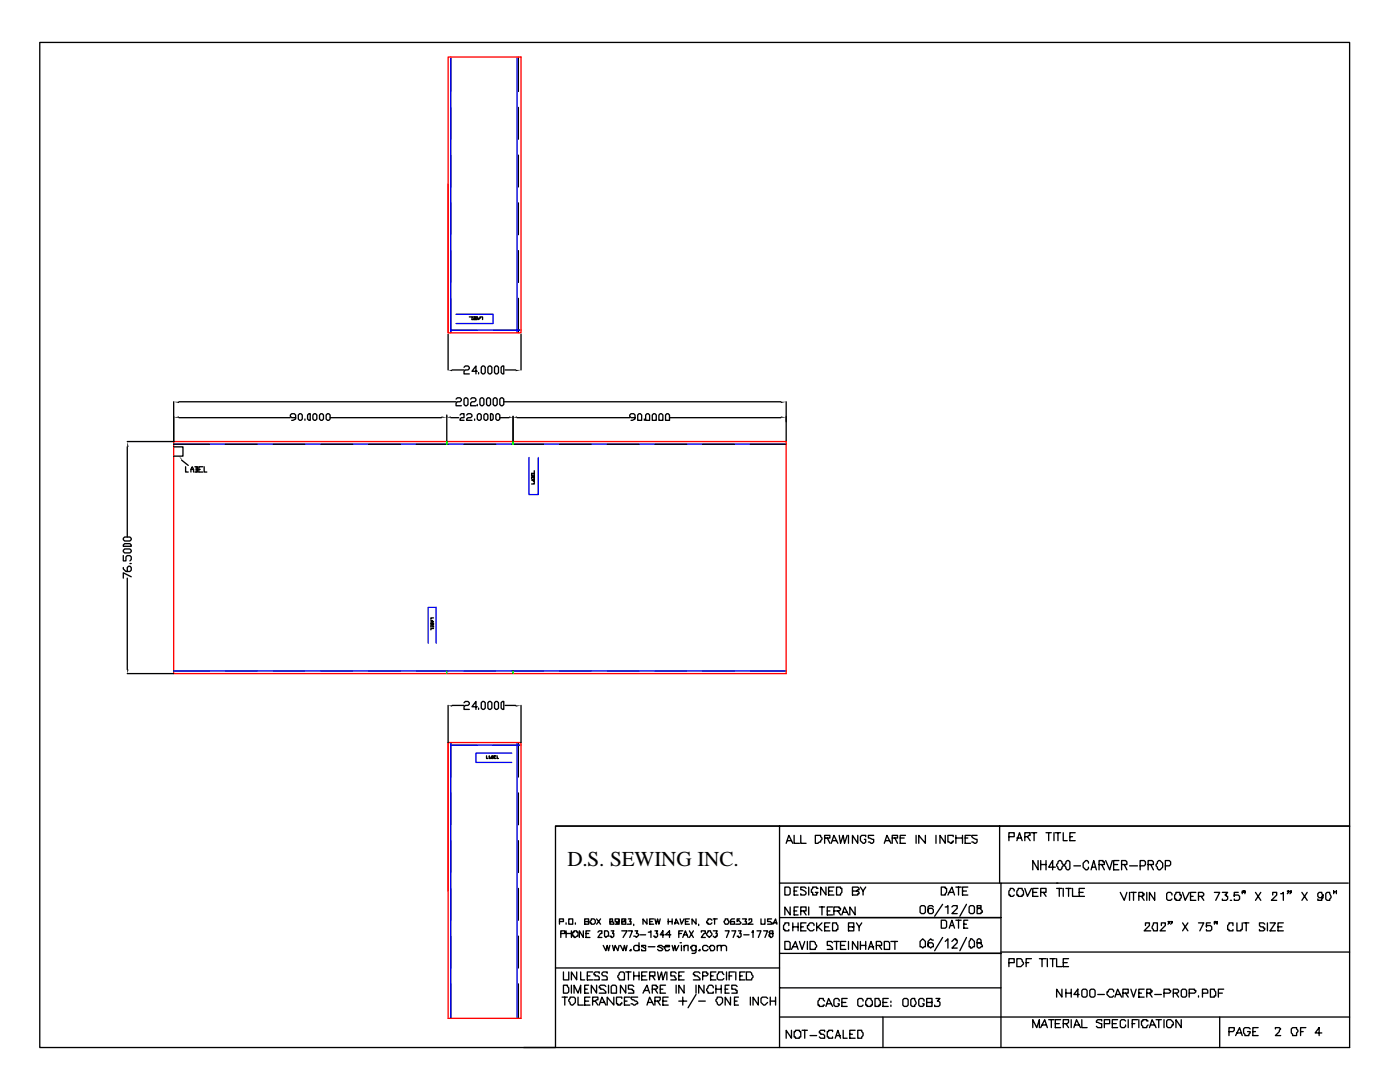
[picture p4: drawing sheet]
<svg xmlns="http://www.w3.org/2000/svg" width="279mm" height="216mm" viewBox="0 0 279 216" stroke-linecap="round" stroke-linejoin="round" font-family="sans-serif">
<defs><g id="words">
<text font-size="4.2" x="113.2" y="172.8">D.S. SEWING INC.</text>
</g></defs>
<path d="M89.4 36.8v29.6h14.6v-55h-14.6v55M34.7 88.1h122.2v46.3h-122.2zM89.4 148.2v55h14.6v-55h-14.6v29.6" fill="none" stroke="#f00" stroke-width=".26"/>
<path d="M90 11.4v55M103.2 11.4v55M90 65.9h14M91 62.7h7.4v1.9h-7.4M34.7 88.6h122.2M105.6 91.3v7.4h1.8v-7.4M34.7 133.9h122.2M85.5 128.3v-7.1h1.5v7.1M90 148.2v55M90 148.7h14M102.1 150.3h-7.1v1.8h7.1M103.2 148.2v55" fill="none" stroke="#00f" stroke-width=".26"/>
<g fill="none" stroke="#000" stroke-width=".26">
<path d="M7.9 8.5h261.4v156.3h-158.4v44.2h-103zM90 11.4v6.9M103.5 11.4v6.9M90 21.4v6.4M90 31v6.3M103.5 21.4v6.4M103.5 31v6.3M90 40.5v6.3M90 50v6.4M90 59.5v6.9M103.5 40.5v6.3M103.5 50v6.4"/>
<path d="M103.5 59.5v6.9M89.4 66.7v7.1M90 65.9h5.2M90.2 73.8h2.4M91 79.6l.3-.2h.5l.3 .2v.3l-.3 .3h-.5l-.3 .2v.6h1.1M92.6 79.6l.3-.2h.2l.3 .2v1.1l-.3 .3h-.2l-.3-.3zM92.6 73.3l.3-.3h.5l.3 .3v.3l-.3 .2h-.5l-.3 .3v.5h1.1M93.7 63.2h.5M93.9 79.6l.3-.2h.5l.3 .2v.3l-.3 .3h-.5l-.3 .2v.6h1.1M94.2 63.2h.5v.6h-.5zM94.5 63.5h.2M95 63.2v.6"/>
<path d="M95.2 74.1h-1l.8-1.1v1.6M95.2 63.8h-.5v-.3h.3h-.3v-.3h.5v.3l.3 .3 .3-.3v-.3h.5v.6M95.2 63.5h.6M95.5 74.3v.3M95.8 79.6l.2-.2h.3l.3 .2v1.1l-.3 .3h-.3l-.2-.3zM96 73.3l.3-.3h.3l.2 .3v1l-.2 .3h-.3l-.3-.3zM97.1 79.6l.3-.2h.2l.3 .2v1.1l-.3 .3h-.2l-.3-.3zM97.6 73h.3l.3 .3v1l-.3 .3h-.3l-.2-.3v-1zM98.4 79.6l.3-.2h.3l.2 .2v1.1l-.2 .3h-.3l-.3-.3zM98.4 65.9h5.6M99 73h.2l.3 .3v1l-.3 .3h-.2l-.3-.3v-1zM99.7 79.6l.3-.2h.3l.2 .2v1.1l-.2 .3h-.3l-.3-.3z"/>
<path d="M100 73.3l.3-.3h.2v1.6h-.2l-.3-.3zM100.8 73.8h2.1M104 66.7v7.1M25.4 89.2v18M34.7 89.2h1.8v1.8h-1.8M34.7 88.6h7.1M34.7 80.2v7.9h-9.3M35.7 80.2h55.3M35.7 83.3h22.2M36.2 91.8l1.4 1.1M37 93.1v1.1h.6M38.1 94.2v-.5l.3-.6 .2 .6v.5"/>
<path d="M38.1 93.7h.5M38.9 93.1h.5v.6M39.2 93.7h.2v.5h-.5M39.2 93.1v1.1M39.7 93.7h.3M40.5 93.1h-.8v1.1h.8M40.7 93.1v1.1h.6M45 88.6h6.3M54.5 88.6h6.4M59 83.3h-.8l-.3-.2v-.3l.3-.3h.5l.3 .3v.8l-.8 .3M59.8 82.5h.3l.2 .3v.8l-.2 .3h-.3l-.3-.3v-.8zM60.9 83.6v.3"/>
<path d="M61.4 82.8l.2-.3h.3v1.4h-.3l-.2-.3zM62.7 82.5h.3l.2 .3v.8l-.2 .3h-.3l-.3-.3v-.8zM63.8 82.8l.2-.3h.3l.3 .3v.8l-.3 .3h-.3l-.2-.3zM64 88.6h6.4M65.4 82.5h.2l.3 .3v.8l-.3 .3h-.2l-.3-.3v-.8zM65.9 83.3h22.2M73.6 88.6h6.3M83.1 88.6h6.3M89.2 82.8v5.3M90 83.3h1.5M91.8 82.8l.3-.3h.5v.8h-.5l-.3 .3v.3h.8M92.6 88.6h6.4"/>
<path d="M93.1 82.8l.3-.3h.5l.3 .3v.3l-.3 .2h-.5l-.3 .3v.3h1.1M94.7 83.6v.3M95.2 80.7v.3M95.5 82.5h.3l.2 .3v.8l-.2 .3h-.3l-.3-.3v-.8zM96.6 82.8l.2-.3h.3l.3 .3v.8l-.3 .3h-.3l-.2-.3zM97.9 82.5h.3l.2 .3v.8l-.2 .3h-.3zM99 82.8l.2-.3h.3l.2 .3v.8l-.2 .3h-.3l-.2-.3zM99.7 83.3h1.9M100.5 80.2h55.3M102.1 88.6h6.4M102.4 83.1v5M103.2 83.3h22.5"/>
<path d="M106.1 95.5v-.3l.3-.2v.2l.2-.2v.5M106.1 94.5h.5v.5h-.5zM106.1 95.2h.5M106.4 94.7v.3M106.6 96v-.5l-.5 .3 .5 .2v.6h-.5M106.6 93.9v.6M111.7 88.6h6.3M121.2 88.6h6.3M126.7 83.3h-.8l-.2-.2v-.3l.2-.3h.6l.2 .3v.8l-.8 .3M127.3 82.8l.2-.3h.3l.3 .3v1.1h-.8zM128.6 83.6v.3M129.1 82.5h.3l.2 .3v1.1h-.7v-1.1z"/>
<path d="M130.2 82.8l.2-.3h.3l.3 .3v1.1h-.8zM130.7 88.6h6.4M131.8 82.5h.2l.3 .3v1.1h-.8v-1.1zM133.1 82.5h.2l.3 .3v1.1h-.8v-1.1zM133.6 83.3h22.2M140.2 88.6h6.4M149.8 88.6h7.1M156.9 80.2v7.9M24.6 109.8l.3-.3h1l.3 .3v.3l-.3 .2h-1l-.3-.2zM24.6 108.7l.3-.2h1l.3 .2v.3h-1.6zM24.6 107.4l.3-.2h1l.3 .2v.3l-.3 .2h-1l-.3-.2zM24.6 113.2v.3l.5 .5h.8l.3-.2v-.6l-.3-.2h-.2l-.3 .2v.8"/>
<path d="M24.6 110.9v1h.5v-.8l.3-.2h.5l.3 .2v.6l-.3 .2M25.4 115.4v18.2M25.9 112.4h.3M26.2 115.1l-1.6-.8v1.1M25.4 134.4h9.3M34.7 133.9h7.1M45 133.9h6.3M54.5 133.9h6.4M64 133.9h6.4M73.6 133.9h6.3M83.1 133.9h6.3M86 123.8h.3l.2 .3h-.5"/>
<path d="M86 125.1v-.2h.5v.2M86.3 124.4v.2h-.3v-.2h.5v.2h-.2M86.3 123.8v.3M86.3 124.9v.2M86.5 123.3h-.5v.3M86.5 125.4h-.5v.3M92.6 133.9h6.4M102.1 133.9h6.4M111.7 133.9h6.3M121.2 133.9h6.3M130.7 133.9h6.4M140.2 133.9h6.4"/>
<path d="M149.8 133.9h7.1M89.4 140.8v7.4M90 148.7h5.2M90 148.2v6.8M90 158.2v6.4M90.2 140.8h2.4M92.6 140.2l.3-.2h.5l.3 .2v.3l-.3 .3h-.5l-.3 .2v.6h1.1M95.2 141h-1l.8-1v1.6M95.5 141.3v.3M96 140.2l.3-.2h.3l.2 .2v1.1l-.2 .3h-.3l-.3-.3zM97.1 150.8v.5h.3M97.4 140.2l.2-.2h.3l.3 .2v1.1l-.3 .3h-.3l-.2-.3z"/>
<path d="M97.6 150.8l.3 .5h-.3zM98.2 151.1h.2v.2h-.2v-.5h.2v.3M98.4 148.7h5.6M98.7 140.2l.3-.2h.2l.3 .2v1.1l-.3 .3h-.2l-.3-.3zM98.7 150.8v.3M99 150.8h-.3v.5h.3M99.2 150.8v.5h.3M100 140.2l.3-.2h.2v1.6h-.2l-.3-.3zM100.8 140.8h2.1M103.5 148.2v6.8M103.5 158.2v6.4M104 140.8v7.4"/>
<path d="M90 167.7v6.4M90 177.3v6.3M103.5 167.7v6.4M103.5 177.3v6.3M110.9 164.8h158.4v44.2h-164.8M155.6 176.2h44.2M155.6 164.8v44.2M156.6 177h.8l.3 .3v1l-.3 .3h-.8zM156.9 168.3l.5-1.6 .8 1.6M157.2 167.7h.8M158.5 166.7v1.6h1M158.5 177.8h.5"/>
<path d="M159.3 177h-.8v1.6h.8M159.8 166.7v1.6h1.1M160.9 177.3l-.3-.3h-.8v.5h.3l.8 .6v.2l-.3 .3h-.8v-.3M161.4 177v1.6M162.7 166.7h1.1v.3l.2 .2-.2 .8h-.3l-.3 .3h-.5zM163.2 177.3h-.2v-.3h-.8v.3l-.3 .2v.6h.3v.5h.8v-.3l.2-.2h-.5M164.6 167.2h1v-.5h-1v1.6M164.8 177v1.6l-1-1.6v1.6M165.1 167.2l.5 1.1M165.4 177.8h.8M165.9 168.3l.5-1.6 .8 1.6M166.2 167.7h.8"/>
<path d="M166.4 177h-1v1.6h1M167 177h.7v.3h.3v.8l-.3 .2v.3h-.7zM167.5 166.7l.2 1.6 .6-1.6 .2 1.6 .6-1.6M169.3 166.7v1.6M170.1 177.8h.8l.3-.3h.2v-.2l-.2-.3h-1.1v1.6h1.1v-.3h.2v-.2l-.2-.3h-.3M171.2 166.7v1.6l-1.1-1.6v1.6M171.7 177l.5 .8v.8M172.8 167v-.3h-.8l-.3 .3v.7l.5 .6h.3l.3-.3v-.5h-.3M172.8 177l-.6 .8M174.4 166.7h-1.1v.5l1.1 .3v.5l-.3 .3-.8-.3M176.5 168.3l.5-1.6 .8 1.6M176.7 167.7h.8"/>
<path d="M178.1 167.2h1v-.5h-1v1.6M178.6 167.2l.5 1.1M179.7 167.2h.7M180.7 166.7h-1v1.6h1M182.8 166.7v1.6M184.7 166.7v1.6l-1.3-1.6v1.6M186.8 166.7v1.6M187.9 177h.7v.3h.3v.8l-.3 .2v.3h-.7zM188.6 166.7v1.6l-1-1.6v1.6M189.2 178.6l.8-1.6 .5 1.6M189.4 178.1h.8M190.2 167v-.3h-1v1.3l.8 .3v-.3h.2v-.3"/>
<path d="M190.8 167.2h1.3M190.8 177h1M190.8 166.7v1.6M191.3 177v1.6M192.1 177.8h.8M192.1 166.7v1.6M192.6 167.2h.5M193.1 177h-1v1.6h1M193.7 166.7h-1.1v1.6h1.1M195 166.7h-1.1v.3l.3 .2 .8 .3v.5l-.3 .3-.8-.3M199.5 164.8v11.4M201.3 167h1.1v-.8h-1.1v1.5"/>
<path d="M202.4 177.8v-.3l-.3-.2h-.5v.2l-.3 .3v.8h.3v.3h.5l.3-.3M202.9 167.7l.6-1.5 .5 1.5M202.9 167.2h.8M203.2 177.3h.8v.2l.3 .3v.8h-.3v.3h-.8v-.3h-.3v-.8l.3-.3zM204.5 167h.6l.2-.3h.3v-.5h-1.1v1.5M204.5 177.3l.6 1.6 .7-1.6M205.1 167l.5 .7M205.8 166.2h1.1M206.1 178.1h.8M206.4 166.2v1.5M207.2 177.3h-1.1v1.6h1.1M207.2 171.7v1.9l-1.1-1.9v1.9"/>
<path d="M207.7 178.1h1.1v-.8h-1.1v1.6M207.7 171.7v1.9M207.7 172.5h1.1M208.2 178.1l.6 .8M208.8 166.2h1M208.8 171.7v1.9M209.3 166.2v1.5M210.3 166.2v1.5M210.6 173h-1.3l.8-1.3v1.9M210.6 166.2h1.1M210.9 177.3h1M210.9 176.2h58.2"/>
<path d="M211.1 172l.3-.3h.3l.5 .8v.3l-.5 .8h-.3l-.5-.8zM211.1 176.2h-11.3v32.8M211.1 166.2v1.5M211.4 177.3v1.6M212.2 166.2v1.5h.8M212.2 177.3v1.6M212.7 172l.3-.3h.3l.2 .3v1.3l-.2 .3h-.3l-.5-.8zM212.7 177.3h1.1M213.3 177.3v1.6M213.5 167h.5M214 177.3v1.6h1.1M214.3 172.8h1.3"/>
<path d="M214.6 166.2h-1.1v1.5h1.1M215.4 178.1h.8M216.4 177.3h-1v1.6h1M217.2 172.2v-.2l-.2-.3h-.3l-.5 .5v.8l.5 .6h.3l.2-.3v-.3M217.8 173.6l.5-1.9 .5 1.9M218 173h.5M219.3 172.5h1.1v-.5h-.3v-.3h-.8v1.9M219.9 172.5l.5 1.1M220.7 171.7l.8 1.9 .5-1.9M222.2 172.5h.8M223.3 171.7h-1.1v1.9h1.1M223.6 178.1l.8 1.6 .5-1.6"/>
<path d="M223.8 172.5h1.1v-.5l-.3-.3h-.8v1.9M224.4 172.5l.5 1.1M225.4 178.1v1.6M225.4 172.8h1.6M225.7 178.1h1M226.2 178.1v1.6M227.3 178.9h.8v-.3h.2v-.3h-.2v-.2h-.8v1.6M227.5 172.8h.8l.3-.3v-.5l-.3-.3h-.8v1.9M227.8 178.9l.5 .8M228.9 178.1v1.6M229.1 172.5h1.1v-.5l-.3-.3h-.8v1.9M229.7 172.5l.5 1.1"/>
<path d="M230.5 178.1v1.6l-1.1-1.6v1.6M231.2 171.7h.3l.5 .5v.8l-.5 .6h-.3l-.5-.8v-.3zM232.6 172.8h.8l.2-.3v-.5l-.2-.3h-.8v1.9M233.9 178.6v-.3l-.3-.2h-.5l-.3 .2v1.1l.3 .3h.5l.3-.3M234.7 178.1h.8v.5h.2v.5l-.2 .3v.3h-.8v-.3h-.3v-.8l.3-.3zM236 178.1l.5 1.6 .8-1.6M237.6 178.9h.5M238.7 178.1h-1.1v1.6h1.1M239.2 178.9h.8l.2-.3v-.3l-.2-.2h-.8v1.6M239.7 178.9l.5 .8M242.4 178.1h1l-.8 1.6M243.9 178.1h1.1l-.5 .5h.2v.3h.3v.5l-.3 .3h-.8v-.3"/>
<path d="M245.5 179.7h.3zM247.1 178.1h-.8v.8v-.3h.8l.3 .3v.5l-.3 .3h-.8v-.3M248.2 177.8l-.3 .3v-.3h.3v.3h-.3v.2M248.4 177.8v.5M250.6 178.1l1 1.6M251.6 178.1l-1 1.6M254 178.6v-.5h.8v.5l-1.1 1.1h1.1M255.6 178.3h.3l.2-.2v1.6M257.2 177.8v.3l-.3-.3h.3v.3l-.3 .2M257.7 177.8v.3l-.3-.3h.3v.3l-.3 .2M259.8 178.1l1.1 1.6M260.9 178.1l-1.1 1.6"/>
<path d="M264.1 178.6l-.3 .3v.2h-.5l-.3-.2v-.6l.3-.2h.5v.2l.3 .3v.5l-.3 .3v.3h-.8v-.3M264.6 178.3l.2-.2h.6l.2 .8-.2 .8h-.6l-.2-.3zM266.2 177.8v.5M266.7 177.8v.5M90 186.8v6.3M90 196.3v6.9M103.5 186.8v6.3M103.5 196.3v6.9M110.9 193.1h44.7M111.7 183.9h.7v-.5h-.7v1M111.9 186.3h.8v-.6h-.8v1.4M112.2 199h1"/>
<path d="M112.4 196.6h.8v.2l.3 .3v.8l-.3 .3h-.8zM112.4 193.9v1.6h1.1v-1.6M112.7 199v1.6M113 184.1v.3M113 185.7v1.4M113 186.3h1M113.5 183.4h.8v1h-.8zM113.8 199h.8l.2 .2v.8l-.5 .6h-.3l-.2-.3v-.3l-.3-.2zM114 185.7v1.4M114 196.6v1.6M114.3 186h.3v-.3h.5v.3h.3v.8l-.8 .3v-.3h-.3zM114.6 198.2v-1.6l.8 1.6 .5-1.6v1.6"/>
<path d="M114.8 184.1v.3M115.1 193.9v1.6l-1.1-1.6v1.6M115.4 199v1.6h1M115.9 193.9v1.6h.8M116.4 185.7v1.4l-.8-1.4v1.4M116.7 183.9h.8v-.5h-.8v1h.8v-.5h-.3M116.7 199.8h.8M116.7 197.4h.5M116.9 186.3h.6M117.2 194.7h.5M117.5 196.6h-.8v1.6h.8M117.7 185.7h-.8v1.4h.8"/>
<path d="M117.7 199h-1v1.6h1M118 183.4h.5l.3 .2v.5l-.3 .3h-.5v-.3h-.3zM118.3 193.9h-1.1v1.6h1.1M118.3 199.8h.5l.3-.3h.2v-.5h-1v1.6M118.8 199.8l.5 .8M119.1 196.6v1.6l-1.1-1.6v1.6M119.1 183.4l.8 1M119.3 186l.3-.3h.5v.6h-.2l-.6 .8h.8M119.6 194.2v-.3h-.8l-.3 .3v.3h.3v.2h.5l.3 .3v.5h-1.1M119.9 183.4l-.8 1M120.4 188.6l.5 1.1 .3-1.1 .2 1.1 .3-1.1M120.7 185.7h.5l.2 .3v.8h-.2l-.3 .3-.2-.3z"/>
<path d="M120.9 196.8l-.2-.2h-.8l-.3 .2v.3h.3v.3h.5l.5 .5v.3h-1.3M121.2 194.2v-.3h-.8l-.3 .3v.3l.3 .2h.5l.3 .3v.5h-1.1M121.4 196.6v1.6M121.7 183.4v.5h.5l.3 .2v.3h-.8v-.5h.5v-.5zM122 196.8a.66 .66 0 0 1 1 0v1.4h-1zM122 185.7h.5l-.3 .6h.3v.5l-.3 .3h-.2v-.3h-.3M122.2 188.6l.3 1.1 .3-1.1 .5 1.1 .3-1.1M122.5 199v1.6l-1.3-1.6v1.6M123.6 183.6v.3h-.3v.2h-.3v-.2h-.2v-.5h.8v1h-.8M123.8 193.9h.6l.2 .3v1.3h-1v-.2l-.3-.3v-.3zM123.8 188.6l.6 1.1 .2-1.1 .3 1.1 .2-1.1M124.1 183.4v.5h.8v.5h-.8v-.5h.5v-.3h.3v-.2z"/>
<path d="M124.1 185.7h1l-.7 1.4M124.1 199.2v-.2h-1.1v1.3h.3v.3h.5v-.3h.3v-.3M124.6 199.8h.5M124.9 196.6v1.6l-1.1-1.6v1.6M124.9 193.9h1M125.4 183.4h.5l-.2 .5h.2v.5h-.8M125.4 185.7h.8l-.5 1.4M125.4 193.9v1.6M125.7 189.7l.2-.3v.3zM125.7 199h-1.1v1.6h1.1M126.5 196.8l-.3-.2h-.8v.8h.8v.2h.3v.6h-1.1M126.5 184.4v.3"/>
<path d="M126.5 193.9v1.6M126.5 194.7h1M126.7 185.7h.6l-.3 .6h.3l.2 .2-.5 .6-.3-.3h-.2M127.3 199h-1.4v.2l.3 .3h.3l.8 .5v.3h-.3l-.3 .3-.8-.3M127.5 188.9l-.2-.3h-.6l-.2 .3v.5l.2 .3h.6l.2-.3M127.5 188.1v1.6M127.5 193.9v1.6M127.8 186.5h1.1M128.1 194.7h.8M128.3 198.2l.8-1.6 .5 1.6M128.6 197.6h.8M128.9 188.9v-.3h-.8v.3l.8 .3v.5h-.8v-.3"/>
<path d="M129.1 183.4v1l-.8-1v1M129.1 193.9h-1v1.6h1M129.4 186h.2l.3-.3v1.4M129.4 188.9h1.3M129.6 194.7h1.1v-.8h-1.1v1.6M129.6 183.9h.6M130.2 197.4h.8l.2-.3v-.3h-.2v-.2h-.8v1.6M130.2 194.7l.5 .8M130.4 183.4h-.8v1h.8M130.7 183.4l.3 1 .2-1 .3 1 .3-1M130.7 185.7h.5l-.2 .6h.2v.5l-.2 .3h-.3v-.3h-.3M130.7 199.8h.8l.3-.3v-.5h-1.1v1.6"/>
<path d="M130.7 197.4l.5 .8M131.2 193.9l.3 1.6 .5-1.6 .3 1.6 .5-1.6M131.2 199.8l.6 .8M131.8 197.4h.5M132.3 188.9l-.3-.3h-.5l-.3 .3 .8 .3 .3 .2-.3 .3h-.5l-.3-.3M132.3 199.8h.8M132.6 188.9h1v-.3h-.8v.3h-.2l.2 .8h.5l.3-.3M132.6 186.5h-.8l.5-.8v1.4M132.8 196.6h-1v1.6h1M133.1 193.9v1.6M133.3 199h-1v1.6h1M133.3 183.9h.8"/>
<path d="M133.3 183.4v1M133.9 186.5h-1.1l.8-.8v1.4M134.1 188.6l.3 1.1 .3-1.1 .2 1.1 .6-1.1M134.1 183.4v1M134.7 184.4l.2-1 .6 1M134.7 184.1h.5M134.9 194.2l-.2-.3h-.8v.8h.8v.3l.2 .3v.2h-1M134.9 196.6v1.6M135.5 186.3h.5M135.5 194.7h.5M135.5 199.8h1.6M135.7 188.1h.3z"/>
<path d="M135.7 183.4l.3 1 .5-1M136 188.6v1.1M136.3 185.7h-.8v1.4M136.3 187.1l.5-1.4 .5 1.4M136.3 199v1.6M136.5 188.9l.3-.3h.5v1.1M136.5 193.9h-1v1.6h1M136.5 196.6v1.6l-1-1.6v1.6M136.5 188.6v1.1M136.5 186.5h.6M136.8 183.9h.5M137.6 183.4h-.8v1h.8"/>
<path d="M137.6 185.7l.8 1.4M138.4 185.7l-.8 1.4M138.9 188.6v1.4l-.3 .2h-.5M138.9 188.9l-.3-.3h-.5v.3h-.3l.3 .8h.5l.3-.3M138.9 183.4v1l-.8-1v1M138.9 198.4l-1.6 2.7M138.9 196.6v1.6M139.4 189.7l.3-.3v.3zM139.4 184.4v.3M139.4 199.8h1.4M139.7 194.2l-.3-.3h-.8l-.2 .3v.3h.2v.2h.6l.5 .6v.2h-1.3M140 186v-.3h.8v.6h-.3l-.5 .8h.8"/>
<path d="M140.2 194.7h.8l.3-.2v-.3h-.3v-.3h-.8v1.6M140.5 196.6v1.6l-1.1-1.6v1.6M141.3 185.7h.5v.3l.3 .3v.2l-.5 .6-.6-.6zM141.3 188.9l-.3-.3h-.5l-.3 .3v.5l.3 .3h.5l.3-.3M141.6 188.9h.2v-.3h.5l.3 .3v.5l-.3 .3h-.5zM141.8 194.7h.5M142.1 183.6l-.3-.2h-.5v.2l-.3 .3v.2h.3v.3h.5l.3-.3M142.3 185.7h.8l-.2 .6h.2v.5h-.2v.3h-.3l-.3-.3M142.3 197.1v-.3l-.2-.2h-.5l-.6 .8 .3 .8h1v-.3M142.3 183.4h.8M142.6 183.4v1M142.9 193.9h-1.1v1.6h1.1"/>
<path d="M142.9 197.4h1M142.9 196.6v1.6M143.1 199h.8l.3 .2v.8l-.5 .6h-.3l-.3-.3v-.3l-.2-.2zM143.1 188.9l.3-.3h.5v1.1M143.1 188.6v1.1M143.9 188.9l.3-.3h.5l.3 .3v.8M143.9 196.6v1.6M144.5 194.5l-.3-.3v-.3h-.8v.3l-.3 .3v.8l.3 .2h.8l.3-.2M144.7 183.4h.6v.2l.2 .3-.2 .5h-.6l-.2-.5 .2-.3zM144.7 185.7h.8l-.5 1.4M144.7 197.4h.6M145 193.9v1.6"/>
<path d="M145.5 196.6h-.8v1.6h.8M145.5 194.7h.5M145.8 199v1.6l-1.1-1.6v1.6M146 185.7h.8l-.5 1.4M146.6 183.4h-.6l-.2 .2v.8h.8v-.5h-.8v.2M146.6 193.9h-1.1v1.6M146.6 199.8h.5M146.8 193.9v1.6M147.1 196.8l-.3-.2h-.8v.8h.8v.2h.3v.6h-1.1M147.4 185.7h.5l-.3 .6h.3v.5l-.3 .3h-.2v-.3h-.3M147.4 199h-.8v1.6h.8M147.6 183.4h-.5v.5l.3-.3 .5 .5-.3 .3h-.8"/>
<path d="M147.6 194.7h.6M148.2 183.4h.8l-.3 .5h.3v.5h-.8M148.4 186.5h1.1M148.7 193.9h-1.1v1.6h1.1M149 193.9h.8l.2 .3v.3l.3 .2-.3 .8h-1zM149.5 183.6v-.2h.5v.5l-.8 .5h1.1M149.8 199v1.6M150 186h.3v-.3v1.4M151.1 185.7h.8l-.6 1.4M151.3 199v1.6l-1-1.6v1.6M151.9 183.4v1h.8v-1M152.4 185.7h.8l-.5 1.4"/>
<path d="M153.2 199.2l-.3-.2h-.8l-.2 .2v.8l.5 .6h.3l.5-.6M153.5 186l.2 .3h.6v.5l-.3 .3h-.3v-.3h-.2v-.3l.2-.2h.6v-.6h-.6zM153.7 199.8h1.1M153.7 199v1.6M154 183.4h-.8v.5h.5l.3 .2v.3h-.8M154.3 184.4l.5-1 .2 1M154.3 184.1h.7M154.8 199v1.6M155.6 197.1h44.2M155.6 190.2h44.2M155.6 183.1h44.2M156.6 187.9h.8l.3 .2v1.3h-1.1z"/>
<path d="M157.4 184.7v-.6h-.8v.3l-.2 .3v.8h.2v.2h.8v-.2M157.7 181v1.6l-1.1-1.6v1.6M158 189.4l.8-1.5 .5 1.5M158.2 184.9h1.1M158.2 188.9h.8M158.2 184.1v1.6M158.5 181.8h.5M159.3 181h-.8v1.6h.8M159.3 184.1v1.6M159.5 187.9l.6 1.5 .5-1.5M159.8 181.8h1.1v-.8h-1.1v1.6M159.8 184.9h.5"/>
<path d="M160.3 181.8l.6 .8M160.9 184.1h-1.1v1.6h1.1M161.1 187.9v1.5M161.4 181v1.6M161.7 187.9h.8l.2 .2v.3l.3 .2-.3 .8h-1zM162.5 184.7v-.3l-.3-.3h-.5l-.3 .3v.3h-.3v.5l.6 .5h.5l.3-.2M163 184.1v1.6M163.2 184.9l.8 .8M163.5 181h1.1M164 184.1l-1 1.1M164 181v1.6M164.6 199.8l-.3-.3v-.3h-.8v.3l-.3 .3v.8h.3v.2h.8v-.2h.3"/>
<path d="M164.6 184.9h.8M165.1 181.8h.5M165.6 184.1h-1v1.6h1M166.2 184.1h.8v.3l.2 .3v.8h-.2v.2h-.8zM166.2 188.1l-.3-.2h-.8v.7h.5l.6 .6v.2h-1.1M166.2 181h-1.1v1.6h1.1M166.4 181.8h1.1l.2-.3v-.3h-.2v-.2h-1.1v1.6M166.4 187.9h1.1M167 187.9v1.5M167.2 181.8l.5 .8M167.5 199.8v-.3l-.3-.3h-.5l-.3 .3v1.1l.3 .2h.5l.3-.2v-.3h-.3M167.7 188.6h.8"/>
<path d="M168 182.6l.5-1.6 .8 1.6M168.3 182h.8M168.8 187.9h-1.1v1.5h1.1M169.1 199.2h-1.1v1.6h1.1M169.3 184.9h1.1v-.8h-1.1v1.6h1.1v-.8h-.3M169.3 187.9v1.5M170.7 181v1.6l-1.1-1.6v1.6M170.9 184.1l.5 .8v.8M171.2 187.9v1.5l-1.1-1.5v1.5M171.7 188.6h1.1M171.7 187.9v1.5M172 184.1l-.6 .8"/>
<path d="M172.2 199.8v-.3l-.2-.3h-.6l-.2 .3v1.1l.2 .2h.6l.2-.2M172.8 187.9v1.5M173 199.2h.8v.3l.3 .3v.8h-.3v.2h-.8v-.2h-.2v-.8l.2-.3zM173.3 189.4l.5-1.5 .6 1.5M173.6 188.9h.8M174.6 199.2h.8v.3l.3 .3v.8h-.3v.2h-.8zM174.9 188.6h1v-.5l-.2-.2h-.8v1.5M175.4 188.6l.5 .8M176.5 187.9h.8l.2 .2v1.3h-1zM177.3 199.2h-1.1v1.6h1.1M177.8 199.8v.2zM177.8 187.9h1.3"/>
<path d="M178.6 187.9v1.5M180.2 199.5l.2-.3h.6l.2 .3v1.1l-.2 .2h-.6l-.2-.2zM181.8 199.5l.2-.3h.6l.2 .8-.2 .8h-.6l-.2-.2zM183.6 181a.66 .66 0 0 1 1.1 0v1l-.3 .3h-.5l-.3-.3zM184.1 187.3l.6 .6v1h-.3l-.3 .3-.2-.3h-.3v-1zM184.4 199.8v-.3l-.3-.3h-.5l-.2 .3v1.1l.2 .2h.5l.3-.2v-.3h-.3M186.3 187.6h-.3l-.3-.3-.5 .6v1h.3l.2 .3 .3-.3h.3v-.5l-.3-.3h-.5l-.3 .3v.2M186.3 181l-.3-.3h-.5l-.3 .3v1l.3 .3h.5l.3-.3v-.5l-.3-.3h-.5l-.3 .3v.3M186.8 199.2h.8l-.5 .6h.2l.3 .2v.6l-.3 .2h-.8v-.2M187.9 183.6h.7l.3 .3v1l-.3 .3h-.7zM188.1 187.1l-1.6 2.6M188.1 180.4l-1.6 2.4"/>
<path d="M188.6 187.9l.6-.6v1.9M188.6 181h.3l.3-.3v1.6M189.4 185.2l.6-1.6 .5 1.6M189.7 184.7h.5M190 187.9l.5-.6h.3v.3h.2v.5l-1 1.1h1M190 181l.2-.3h.8v.5l-1 1.1h1M190.8 183.6h1M191.3 183.6v1.6M192.4 184.4h.5M192.9 187.1l-1.3 2.6M192.9 180.4l-1.3 2.4M193.1 183.6h-.7v1.6h.7"/>
<path d="M193.4 181l.3-.3h.5l.3 .3v1l-.3 .3h-.5l-.3-.3zM193.7 187.3h.2l.6 .6v1h-.3l-.3 .3h-.2v-.3h-.3v-1l.3-.3zM195 180.7v.5h.5l.6 .6v.2h-.3v.3h-.8v-.8l.3-.3h.5v-.5zM195.3 187.3l-.3 .3v.5h.8v.3l.3 .2v.3h-.3l-.3 .3h-.2l-.3-.3v-.8h.8v-.5l-.3-.3zM199.8 190h69.5M201.3 192.1h1.1v-.8h-1.1v1.6M202.9 191.3h.8l.6 .8v.3l-.6 .5h-.8zM204.8 192.1h.5M205.8 191.3h-1v1.6M207.4 191.3h1.4M208 191.3v1.6M209 191.3v1.6"/>
<path d="M209.5 191.3h1.1M210.1 191.3v1.6M210.9 191.3v1.6h1M211.9 197.4v1.6l-1-1.6v1.6M212.2 192.1h.8M212.7 198.2h1.1M212.7 197.4v1.6M213.3 191.3h-1.1v1.6h1.1M213.8 197.4v1.6M215.4 198.4h-1.1l.8-1v1.6M215.9 197.6a.66 .66 0 0 1 1.1 0v1.1l-.3 .3h-.5l-.3-.3zM217.8 197.4h.5l.2 .2v1.1l-.2 .3h-.5l-.3-.3v-1.1z"/>
<path d="M219.1 198.4h1.3M222.2 197.9v-.3l-.2-.2h-.5l-.3 .2v.3h-.3v.5l.6 .6h.5l.2-.3M222.5 199l.5-1.6 .8 1.6M222.8 198.4h.8M224.1 198.2h1.1v-.8h-1.1v1.6M224.6 198.2l.6 .8M225.7 197.4l.5 1.6 .5-1.6M227.3 198.2h.5M228.3 197.4h-1v1.6h1M228.6 184.7v-.6h.8v.6l-1.1 1h1.4M228.9 198.2h.8v-.3h.2v-.3h-.2v-.2h-.8v1.6M229.4 198.2l.5 .8"/>
<path d="M230.2 184.1h.8v1.6h-.8v-.2l-.3-.3zM230.5 198.4h1.3M231.8 184.7v-.6h.8v.6l-1.1 1h1.1M232.3 198.2h1.1l.2-.3v-.3h-.2v-.2h-1.1v1.6M233.4 183.9v.2l-.3-.2h.3v.2l-.3 .3M233.9 183.9v.2l-.3-.2h.3v.2l-.3 .3M234.2 198.2h.7l.3-.3v-.3l-.3-.2h-.7v1.6M234.7 198.2l.5 .8M235.7 197.6l.3-.2h.5l.3 .2v1.1l-.3 .3h-.5l-.3-.3zM236 184.1l1.1 1.6M237.1 184.1l-1.1 1.6M237.3 198.2h1.1l.3-.3v-.3h-.3v-.2h-1.1v1.6"/>
<path d="M239.2 184.1h1l-.8 1.6M239.2 198.7v.3M240 198.2h1v-.6l-.2-.2h-.8v1.6M241.6 197.4h.8v.2l.2 .3v.8h-.2v.3h-.8zM241.6 184.1h-.8v.8v-.2h.8l.2 .2v.6l-.2 .2h-.8v-.2M242.6 183.9l-.2 .2v-.2h.2v.2h-.2v.3M242.9 183.9v.5M243.2 198.2h.7M244.2 197.4h-1v1.6M246.1 184.7v-.6h-.8v.3l-.3 .3v.8h.3v.2h.8v-.2M246.9 184.1v1.6h.7v-.2h.3v-1.4M248.2 184.1h1"/>
<path d="M248.7 184.1v1.6M252.4 184.4l-.3-.3h-.7v.6l.2 .2h.5v.3h.3v.3l-.3 .2h-.7v-.2M252.9 184.1v1.6M253.5 184.1h1l-1 1.6h1M255.1 184.9h.8M256.1 184.1h-1v1.6h1M119.6 200.6l.5-1.6 .8 1.6M119.9 200h.8M129.1 200.6l.5-1.6 .8 1.6M129.4 200h.8M155.6 202.9h113.7M158 205.6v1.6l-1.1-1.6v1.6"/>
<path d="M158.5 205.8h.3v-.2h.7v.2h.3v1.1h-.3v.3h-.7v-.3h-.3zM160.1 205.6h1M160.6 205.6v1.6M161.7 206.6h1.3M164.6 205.8v-.2h-.8l-.3 .2v.3h.3v.3h.5l.3 .2v.6h-.8l-.3-.3M164.8 200.8l.6-1.6 .8 1.6M165.1 200.3h.8M166.2 205.8v-.2h-.8v.2h-.3v1.1h.3v.3h.8v-.3M166.7 207.2l.5-1.6 .5 1.6M167 206.6h.7M168 200h.8M168.3 205.6v1.6h.8"/>
<path d="M169.6 206.4h.5M170.7 205.6h-1.1v1.6h1.1M171.2 205.6h.8v.2l.2 .3v.5l-.2 .3v.3h-.8zM176.2 200h.8M176.2 202.9v6.1M177.8 200.6v.2M184.9 200h1.1v-.8h-1.1v1.6h1.1v-.8h-.3M206.1 205.1v-1.6l.8 1.6 .5-1.6v1.6M207.7 205.1l.8-1.6 .5 1.6M208 204.5h.8M209.3 203.5h1M209.8 203.5v1.6"/>
<path d="M210.6 204.3h.8M211.7 203.5h-1.1v1.6h1.1M212.2 204.3h.8l.3-.3v-.5h-1.1v1.6M212.7 204.3l.6 .8M213.8 203.5v1.6M214.3 205.1l.5-1.6 .8 1.6M214.6 204.5h.8M215.9 203.5v1.6h1.1M219.9 203.7v-.2h-.8l-.3 .2v.3l1.1 .3v.8h-.8l-.3-.3M220.4 204.3h1.1v-.8h-1.1v1.6M222 204.3h.8M223 203.5h-1v1.6h1"/>
<path d="M224.6 203.7l-.2-.2h-.6l-.2 .2v1.1l.2 .3h.6l.2-.3v-.3M225.2 203.5v1.6M226 204.3h.5M227 203.5h-1v1.6M227.3 203.5v1.6M229.1 203.7h-.2v-.2h-.8v.2h-.3v.8l.3 .3v.3h.8v-.3l.2-.3M229.4 205.1l.5-1.6 .8 1.6M229.7 204.5h.8M230.7 203.5h1.1M231.2 203.5v1.6M232.3 203.5v1.6M232.8 203.7l.3-.2h.5l.6 .5v.5h-.3v.3l-.3 .3h-.5l-.3-.3z"/>
<path d="M235.7 203.5v1.6l-1-1.6v1.6M243.4 202.9v6.1M245.3 205.8h.8l.2-.2v-.5h-1v1.5M246.6 206.6l.8-1.5 .5 1.5M246.9 206.1h.7M249.5 205.3l-.3-.2h-.8l-.2 .2v.8l.2 .3v.2h.8l.3-.8h-.5M250 205.8h.6M251.1 205.1h-1.1v1.5h1.1M254.5 205.3v-.2h.8l.3 .2-.3 .3v.2l-.8 .8h1.1M257.7 205.3l.3-.2h.8v.2l.2 .3v.2l-.2 .3v.5h-.8v-.2l-.3-.3zM259.6 205.8h.5M260.6 205.1h-1v1.5"/>
<path d="M263.8 206.1h-1.3l.8-1v1.5"/>
</g>
<g fill="#000">
<path d="M89.4 73.8h.8v.3zM102.9 73.8h1.1l-1.1 .3zM25.4 88.1l.3 1.1h-.3zM35.7 91l.5 .5v.3zM34.7 80.2h1v.2zM34.7 83.3l1-.2v.2zM88.1 83.1l1.1 .2h-1.1zM89.2 83.3l.8-.2v.2zM101.6 83.1l.8 .2h-.8zM102.4 83.3l.8-.2v.2zM155.8 80.2h1.1l-1.1 .2zM155.8 83.1l1.1 .2h-1.1z"/>
<path d="M25.4 133.6h.3l-.3 .8zM89.4 140.8h.8v.2zM102.9 140.8h1.1l-1.1 .2z"/>
</g>
<path d="M89.2 88.1v.5M102.4 88.1v.5M89.2 133.9v.5M102.4 133.9v.5" fill="none" stroke="#0f0" stroke-width=".26"/>
<use href="#words"/>
</svg>
